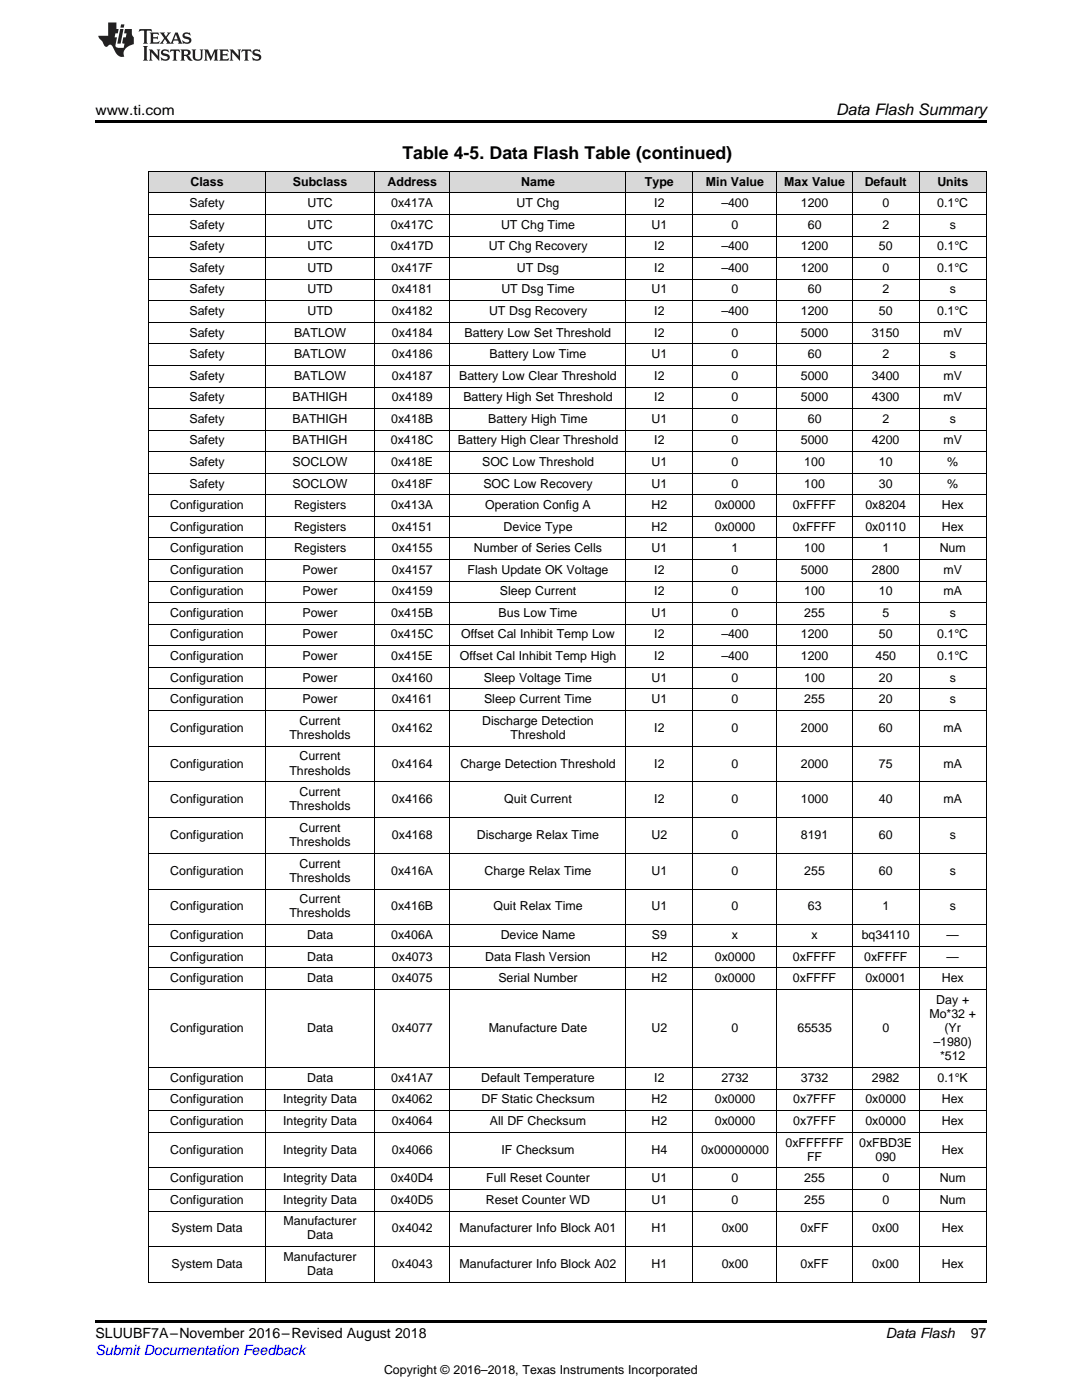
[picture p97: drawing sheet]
<svg xmlns="http://www.w3.org/2000/svg" width="216mm" height="279mm" viewBox="0 0 216 279" stroke-linecap="round" stroke-linejoin="round" font-family="sans-serif">
<defs><g id="words">
<text font-size="3.5" x="80.3" y="31.8">Table 4-5. Data Flash Table (continued)</text>
<text font-size="3.2" x="166.9" y="23">Data Flash Summary</text>
<g font-size="2.8">
<text x="19" y="23">www.ti.com</text>
<text x="19" y="267.1">SLUUBF7A–November 2016–Revised August 2018</text>
<text x="176.8" y="267.1">Data Flash</text>
<text x="193.7" y="267">97</text>
</g>
<text font-size="2.8" fill="#00f" x="19" y="270.4">Submit Documentation Feedback</text>
<g font-size="2.5">
<text x="37.8" y="41.3">Safety</text>
<text x="38" y="37">Class</text>
<text x="58.5" y="37">Subclass</text>
<text x="61.3" y="41.3">UTC</text>
<text x="77.3" y="37">Address</text>
<text x="78.1" y="41.3">0x417A</text>
<text x="103.1" y="41.3">UT Chg</text>
<text x="104" y="37">Name</text>
<text x="128.7" y="37">Type</text>
<text x="130.6" y="41.3">I2</text>
<text x="140.9" y="37">Min Value</text>
<text x="143.9" y="41.3">–400</text>
<text x="156.5" y="37">Max Value</text>
<text x="159.8" y="41.3">1200</text>
<text x="172.5" y="37">Default</text>
<text x="176.1" y="41.3">0</text>
<text x="187" y="41.3">0.1°C</text>
<text x="187" y="37">Units</text>
<text x="37.8" y="45.6">Safety</text>
<text x="61.3" y="45.6">UTC</text>
<text x="78" y="45.6">0x417C</text>
<text x="100" y="45.6">UT Chg Time</text>
<text x="130" y="45.6">U1</text>
<text x="146" y="45.6">0</text>
<text x="161.2" y="45.6">60</text>
<text x="176.1" y="45.6">2</text>
<text x="189.5" y="45.6">s</text>
<text x="37.8" y="50">Safety</text>
<text x="61.3" y="50">UTC</text>
<text x="78" y="50">0x417D</text>
<text x="97.5" y="50">UT Chg Recovery</text>
<text x="130.6" y="50">I2</text>
<text x="143.9" y="50">–400</text>
<text x="159.8" y="50">1200</text>
<text x="175.4" y="50">50</text>
<text x="187" y="50">0.1°C</text>
<text x="37.8" y="54.3">Safety</text>
<text x="37.8" y="58.6">Safety</text>
<text x="61.3" y="54.3">UTD</text>
<text x="61.3" y="58.6">UTD</text>
<text x="78.1" y="54.3">0x417F</text>
<text x="78.2" y="58.6">0x4181</text>
<text x="100" y="58.6">UT Dsg Time</text>
<text x="103.2" y="54.3">UT Dsg</text>
<text x="130" y="58.6">U1</text>
<text x="130.6" y="54.3">I2</text>
<text x="143.9" y="54.3">–400</text>
<text x="146" y="58.6">0</text>
<text x="159.8" y="54.3">1200</text>
<text x="161.2" y="58.6">60</text>
<text x="176.1" y="54.3">0</text>
<text x="176.1" y="58.6">2</text>
<text x="187" y="54.3">0.1°C</text>
<text x="189.5" y="58.6">s</text>
<text x="37.8" y="62.9">Safety</text>
<text x="61.3" y="62.9">UTD</text>
<text x="78.2" y="62.9">0x4182</text>
<text x="97.6" y="62.9">UT Dsg Recovery</text>
<text x="130.6" y="62.9">I2</text>
<text x="143.9" y="62.9">–400</text>
<text x="159.8" y="62.9">1200</text>
<text x="175.4" y="62.9">50</text>
<text x="187" y="62.9">0.1°C</text>
<text x="37.8" y="67.2">Safety</text>
<text x="37.8" y="71.5">Safety</text>
<text x="58.7" y="67.2">BATLOW</text>
<text x="58.7" y="71.5">BATLOW</text>
<text x="78.2" y="67.2">0x4184</text>
<text x="78.2" y="71.5">0x4186</text>
<text x="92.7" y="67.2">Battery Low Set Threshold</text>
<text x="97.7" y="71.5">Battery Low Time</text>
<text x="130" y="71.5">U1</text>
<text x="130.6" y="67.2">I2</text>
<text x="146" y="67.2">0</text>
<text x="146" y="71.5">0</text>
<text x="159.8" y="67.2">5000</text>
<text x="161.2" y="71.5">60</text>
<text x="174" y="67.2">3150</text>
<text x="176.1" y="71.5">2</text>
<text x="188.3" y="67.2">mV</text>
<text x="189.5" y="71.5">s</text>
<text x="37.8" y="75.8">Safety</text>
<text x="58.7" y="75.8">BATLOW</text>
<text x="78.2" y="75.8">0x4187</text>
<text x="91.6" y="75.8">Battery Low Clear Threshold</text>
<text x="130.6" y="75.8">I2</text>
<text x="146" y="75.8">0</text>
<text x="159.8" y="75.8">5000</text>
<text x="174" y="75.8">3400</text>
<text x="188.3" y="75.8">mV</text>
<text x="37.8" y="80.1">Safety</text>
<text x="58.4" y="80.1">BATHIGH</text>
<text x="78.2" y="80.1">0x4189</text>
<text x="92.5" y="80.1">Battery High Set Threshold</text>
<text x="130.6" y="80.1">I2</text>
<text x="146" y="80.1">0</text>
<text x="159.8" y="80.1">5000</text>
<text x="174" y="80.1">4300</text>
<text x="188.3" y="80.1">mV</text>
<text x="37.8" y="84.4">Safety</text>
<text x="37.8" y="88.7">Safety</text>
<text x="58.4" y="84.4">BATHIGH</text>
<text x="58.4" y="88.7">BATHIGH</text>
<text x="78" y="88.7">0x418C</text>
<text x="78.1" y="84.4">0x418B</text>
<text x="91.4" y="88.7">Battery High Clear Threshold</text>
<text x="97.4" y="84.4">Battery High Time</text>
<text x="130" y="84.4">U1</text>
<text x="130.6" y="88.7">I2</text>
<text x="146" y="84.4">0</text>
<text x="146" y="88.7">0</text>
<text x="159.8" y="88.7">5000</text>
<text x="161.2" y="84.4">60</text>
<text x="174" y="88.7">4200</text>
<text x="176.1" y="84.4">2</text>
<text x="188.3" y="88.7">mV</text>
<text x="189.5" y="84.4">s</text>
<text x="37.8" y="93">Safety</text>
<text x="58.4" y="93">SOCLOW</text>
<text x="78.1" y="93">0x418E</text>
<text x="96.2" y="93">SOC Low Threshold</text>
<text x="130" y="93">U1</text>
<text x="146" y="93">0</text>
<text x="160.5" y="93">100</text>
<text x="175.4" y="93">10</text>
<text x="189" y="93">%</text>
<text x="34" y="101.6">Configuration</text>
<text x="37.8" y="97.3">Safety</text>
<text x="58.4" y="97.3">SOCLOW</text>
<text x="58.7" y="101.6">Registers</text>
<text x="78.1" y="101.6">0x413A</text>
<text x="78.1" y="97.3">0x418F</text>
<text x="96.4" y="97.3">SOC Low Recovery</text>
<text x="96.8" y="101.6">Operation Config A</text>
<text x="130" y="97.3">U1</text>
<text x="130" y="101.6">H2</text>
<text x="142.6" y="101.6">0x0000</text>
<text x="146" y="97.3">0</text>
<text x="158.2" y="101.6">0xFFFF</text>
<text x="160.5" y="97.3">100</text>
<text x="172.7" y="101.6">0x8204</text>
<text x="175.4" y="97.3">30</text>
<text x="187.9" y="101.6">Hex</text>
<text x="189" y="97.3">%</text>
<text x="34" y="105.9">Configuration</text>
<text x="58.7" y="105.9">Registers</text>
<text x="78.2" y="105.9">0x4151</text>
<text x="100.5" y="105.9">Device Type</text>
<text x="130" y="105.9">H2</text>
<text x="142.6" y="105.9">0x0000</text>
<text x="158.2" y="105.9">0xFFFF</text>
<text x="172.7" y="105.9">0x0110</text>
<text x="187.9" y="105.9">Hex</text>
<text x="34" y="110.2">Configuration</text>
<text x="58.7" y="110.2">Registers</text>
<text x="78.2" y="110.2">0x4155</text>
<text x="94.6" y="110.2">Number of Series Cells</text>
<text x="130" y="110.2">U1</text>
<text x="146" y="110.2">1</text>
<text x="160.5" y="110.2">100</text>
<text x="176.1" y="110.2">1</text>
<text x="187.5" y="110.2">Num</text>
<text x="34" y="114.5">Configuration</text>
<text x="34" y="118.8">Configuration</text>
<text x="60.4" y="114.5">Power</text>
<text x="60.4" y="118.8">Power</text>
<text x="78.2" y="114.5">0x4157</text>
<text x="78.2" y="118.8">0x4159</text>
<text x="93.3" y="114.5">Flash Update OK Voltage</text>
<text x="99.7" y="118.8">Sleep Current</text>
<text x="130.6" y="114.5">I2</text>
<text x="130.6" y="118.8">I2</text>
<text x="146" y="114.5">0</text>
<text x="146" y="118.8">0</text>
<text x="159.8" y="114.5">5000</text>
<text x="160.5" y="118.8">100</text>
<text x="174" y="114.5">2800</text>
<text x="175.4" y="118.8">10</text>
<text x="188.3" y="114.5">mV</text>
<text x="188.3" y="118.8">mA</text>
<text x="34" y="123.1">Configuration</text>
<text x="60.4" y="123.1">Power</text>
<text x="78.1" y="123.1">0x415B</text>
<text x="99.5" y="123.1">Bus Low Time</text>
<text x="130" y="123.1">U1</text>
<text x="146" y="123.1">0</text>
<text x="160.5" y="123.1">255</text>
<text x="176.1" y="123.1">5</text>
<text x="189.5" y="123.1">s</text>
<text x="34" y="127.4">Configuration</text>
<text x="34" y="131.7">Configuration</text>
<text x="60.4" y="127.4">Power</text>
<text x="60.4" y="131.7">Power</text>
<text x="78" y="127.4">0x415C</text>
<text x="78.1" y="131.7">0x415E</text>
<text x="91.8" y="131.7">Offset Cal Inhibit Temp High</text>
<text x="92" y="127.4">Offset Cal Inhibit Temp Low</text>
<text x="130.6" y="127.4">I2</text>
<text x="130.6" y="131.7">I2</text>
<text x="143.9" y="127.4">–400</text>
<text x="143.9" y="131.7">–400</text>
<text x="159.8" y="127.4">1200</text>
<text x="159.8" y="131.7">1200</text>
<text x="174.7" y="131.7">450</text>
<text x="175.4" y="127.4">50</text>
<text x="187" y="127.4">0.1°C</text>
<text x="187" y="131.7">0.1°C</text>
<text x="34" y="136">Configuration</text>
<text x="60.4" y="136">Power</text>
<text x="78.2" y="136">0x4160</text>
<text x="96.5" y="136">Sleep Voltage Time</text>
<text x="130" y="136">U1</text>
<text x="146" y="136">0</text>
<text x="160.5" y="136">100</text>
<text x="175.4" y="136">20</text>
<text x="189.5" y="136">s</text>
<text x="34" y="140.3">Configuration</text>
<text x="60.4" y="140.3">Power</text>
<text x="78.2" y="140.3">0x4161</text>
<text x="96.6" y="140.3">Sleep Current Time</text>
<text x="130" y="140.3">U1</text>
<text x="146" y="140.3">0</text>
<text x="160.5" y="140.3">255</text>
<text x="175.4" y="140.3">20</text>
<text x="189.5" y="140.3">s</text>
<text x="34" y="146">Configuration</text>
<text x="57.7" y="147.5">Thresholds</text>
<text x="59.8" y="144.6">Current</text>
<text x="78.2" y="146">0x4162</text>
<text x="96.2" y="144.6">Discharge Detection</text>
<text x="101.9" y="147.5">Threshold</text>
<text x="130.6" y="146">I2</text>
<text x="146" y="146">0</text>
<text x="159.8" y="146">2000</text>
<text x="175.4" y="146">60</text>
<text x="188.3" y="146">mA</text>
<text x="34" y="153.2">Configuration</text>
<text x="57.7" y="154.6">Thresholds</text>
<text x="59.8" y="151.8">Current</text>
<text x="78.2" y="153.2">0x4164</text>
<text x="91.9" y="153.2">Charge Detection Threshold</text>
<text x="130.6" y="153.2">I2</text>
<text x="146" y="153.2">0</text>
<text x="159.8" y="153.2">2000</text>
<text x="175.4" y="153.2">75</text>
<text x="188.3" y="153.2">mA</text>
<text x="34" y="160.3">Configuration</text>
<text x="57.7" y="161.7">Thresholds</text>
<text x="59.8" y="158.9">Current</text>
<text x="78.2" y="160.3">0x4166</text>
<text x="100.6" y="160.3">Quit Current</text>
<text x="130.6" y="160.3">I2</text>
<text x="146" y="160.3">0</text>
<text x="159.8" y="160.3">1000</text>
<text x="175.4" y="160.3">40</text>
<text x="188.3" y="160.3">mA</text>
<text x="34" y="167.4">Configuration</text>
<text x="59.8" y="166">Current</text>
<text x="78.2" y="167.4">0x4168</text>
<text x="95.1" y="167.4">Discharge Relax Time</text>
<text x="130" y="167.4">U2</text>
<text x="146" y="167.4">0</text>
<text x="159.8" y="167.4">8191</text>
<text x="175.4" y="167.4">60</text>
<text x="189.5" y="167.4">s</text>
<text x="57.7" y="168.8">Thresholds</text>
<text x="59.8" y="173.1">Current</text>
<text x="34" y="174.6">Configuration</text>
<text x="57.7" y="176">Thresholds</text>
<text x="78.1" y="174.6">0x416A</text>
<text x="96.7" y="174.6">Charge Relax Time</text>
<text x="130" y="174.6">U1</text>
<text x="146" y="174.6">0</text>
<text x="160.5" y="174.6">255</text>
<text x="175.4" y="174.6">60</text>
<text x="189.5" y="174.6">s</text>
<text x="34" y="181.7">Configuration</text>
<text x="57.7" y="183.1">Thresholds</text>
<text x="59.8" y="180.3">Current</text>
<text x="78.1" y="181.7">0x416B</text>
<text x="98.5" y="181.7">Quit Relax Time</text>
<text x="130" y="181.7">U1</text>
<text x="146" y="181.7">0</text>
<text x="161.2" y="181.7">63</text>
<text x="176.1" y="181.7">1</text>
<text x="189.5" y="181.7">s</text>
<text x="34" y="187.4">Configuration</text>
<text x="34" y="191.7">Configuration</text>
<text x="61.3" y="187.4">Data</text>
<text x="61.3" y="191.7">Data</text>
<text x="78.1" y="187.4">0x406A</text>
<text x="78.2" y="191.7">0x4073</text>
<text x="96.8" y="191.7">Data Flash Version</text>
<text x="99.9" y="187.4">Device Name</text>
<text x="130" y="191.7">H2</text>
<text x="130.1" y="187.4">S9</text>
<text x="142.6" y="191.7">0x0000</text>
<text x="146" y="187.4">x</text>
<text x="158.2" y="191.7">0xFFFF</text>
<text x="161.9" y="187.4">x</text>
<text x="171.9" y="187.4">bq34110</text>
<text x="172.4" y="191.7">0xFFFF</text>
<text x="188.9" y="187.4">—</text>
<text x="188.9" y="191.7">—</text>
<text x="34" y="196">Configuration</text>
<text x="61.3" y="196">Data</text>
<text x="78.2" y="196">0x4075</text>
<text x="99.4" y="196">Serial Number</text>
<text x="130" y="196">H2</text>
<text x="142.6" y="196">0x0000</text>
<text x="158.2" y="196">0xFFFF</text>
<text x="172.7" y="196">0x0001</text>
<text x="187.9" y="196">Hex</text>
<text x="185.5" y="203.1">Mo*32 +</text>
<text x="186.8" y="200.3">Day +</text>
<text x="34" y="206">Configuration</text>
<text x="61.3" y="206">Data</text>
<text x="78.2" y="206">0x4077</text>
<text x="97.5" y="206">Manufacture Date</text>
<text x="130" y="206">U2</text>
<text x="146" y="206">0</text>
<text x="159.1" y="206">65535</text>
<text x="176.1" y="206">0</text>
<text x="186.3" y="208.8">–1980)</text>
<text x="188.5" y="206">(Yr</text>
<text x="34" y="215.9">Configuration</text>
<text x="61.3" y="215.9">Data</text>
<text x="78.1" y="215.9">0x41A7</text>
<text x="96" y="215.9">Default Temperature</text>
<text x="130.6" y="215.9">I2</text>
<text x="143.9" y="215.9">2732</text>
<text x="159.8" y="215.9">3732</text>
<text x="174" y="215.9">2982</text>
<text x="187.1" y="215.9">0.1°K</text>
<text x="187.6" y="211.6">*512</text>
<text x="34" y="220.2">Configuration</text>
<text x="56.5" y="220.2">Integrity Data</text>
<text x="78.2" y="220.2">0x4062</text>
<text x="96.1" y="220.2">DF Static Checksum</text>
<text x="130" y="220.2">H2</text>
<text x="142.6" y="220.2">0x0000</text>
<text x="158.3" y="220.2">0x7FFF</text>
<text x="172.7" y="220.2">0x0000</text>
<text x="187.9" y="220.2">Hex</text>
<text x="34" y="224.5">Configuration</text>
<text x="56.5" y="224.5">Integrity Data</text>
<text x="78.2" y="224.5">0x4064</text>
<text x="97.8" y="224.5">All DF Checksum</text>
<text x="130" y="224.5">H2</text>
<text x="142.6" y="224.5">0x0000</text>
<text x="158.3" y="224.5">0x7FFF</text>
<text x="172.7" y="224.5">0x0000</text>
<text x="187.9" y="224.5">Hex</text>
<text x="34" y="230.2">Configuration</text>
<text x="56.5" y="230.2">Integrity Data</text>
<text x="78.2" y="230.2">0x4066</text>
<text x="100" y="230.2">IF Checksum</text>
<text x="130" y="230.2">H4</text>
<text x="139.9" y="230.2">0x00000000</text>
<text x="156.7" y="228.8">0xFFFFFF</text>
<text x="161" y="231.6">FF</text>
<text x="171.4" y="228.8">0xFBD3E</text>
<text x="174.7" y="231.6">090</text>
<text x="187.9" y="230.2">Hex</text>
<text x="34" y="235.9">Configuration</text>
<text x="56.5" y="235.9">Integrity Data</text>
<text x="78" y="235.9">0x40D4</text>
<text x="97" y="235.9">Full Reset Counter</text>
<text x="130" y="235.9">U1</text>
<text x="146" y="235.9">0</text>
<text x="160.5" y="235.9">255</text>
<text x="176.1" y="235.9">0</text>
<text x="187.5" y="235.9">Num</text>
<text x="34" y="240.2">Configuration</text>
<text x="34.2" y="246">System Data</text>
<text x="56.5" y="240.2">Integrity Data</text>
<text x="56.6" y="244.5">Manufacturer</text>
<text x="78" y="240.2">0x40D5</text>
<text x="78.2" y="246">0x4042</text>
<text x="91.7" y="246">Manufacturer Info Block A01</text>
<text x="96.9" y="240.2">Reset Counter WD</text>
<text x="130" y="240.2">U1</text>
<text x="130" y="246">H1</text>
<text x="144" y="246">0x00</text>
<text x="146" y="240.2">0</text>
<text x="159.7" y="246">0xFF</text>
<text x="160.5" y="240.2">255</text>
<text x="174.1" y="246">0x00</text>
<text x="176.1" y="240.2">0</text>
<text x="187.5" y="240.2">Num</text>
<text x="187.9" y="246">Hex</text>
<text x="56.6" y="251.7">Manufacturer</text>
<text x="61.3" y="247.4">Data</text>
<text x="34.2" y="253.1">System Data</text>
<text x="61.3" y="254.5">Data</text>
<text x="78.2" y="253.1">0x4043</text>
<text x="91.7" y="253.1">Manufacturer Info Block A02</text>
<text x="130" y="253.1">H1</text>
<text x="144" y="253.1">0x00</text>
<text x="159.7" y="253.1">0xFF</text>
<text x="174.1" y="253.1">0x00</text>
<text x="187.9" y="253.1">Hex</text>
<text x="76.6" y="274.2">Copyright © 2016–2018, Texas Instruments Incorporated</text>
</g>
</g></defs>
<g fill="#d8d8d8">
<path d="M29.6 34.3h23.4v4.3h-23.4z"/>
<path d="M53 34.3h21.8v4.3h-21.8z"/>
<path d="M74.8 34.3h15v4.3h-15z"/>
<path d="M89.8 34.3h35.1v4.3h-35.1z"/>
<path d="M124.9 34.3h13.4v4.3h-13.4z"/>
<path d="M138.3 34.3h16.7v4.3h-16.7z"/>
<path d="M155 34.3h15.1v4.3h-15.1z"/>
<path d="M170.1 34.3h13.3v4.3h-13.3z"/>
<path d="M183.4 34.3h13.4v4.3h-13.4z"/>
</g>
<path d="M19 24h177.8v.6h-177.8zM19 263.5h177.8v.6h-177.8z" fill="#000"/>
<g fill="none" stroke="#000" stroke-width=".2">
<path d="M29.6 38.5h167.2M29.6 34.2h167.2M29.7 34.3v221.7M53 34.3v221.7M74.7 34.3v221.7M89.8 34.3v221.7M124.9 34.3v221.7M138.3 34.3v221.7M155 34.3v221.7M170 34.3v221.7M183.4 34.3v221.7M196.8 34.3v221.7"/>
<path d="M29.6 55.7h167.2M29.6 51.4h167.2M29.6 47.1h167.2M29.6 42.8h167.2M29.6 77.2h167.2M29.6 72.9h167.2M29.6 68.6h167.2M29.6 64.3h167.2M29.6 60h167.2M29.6 98.8h167.2M29.6 94.5h167.2M29.6 90.2h167.2"/>
<path d="M29.6 85.8h167.2M29.6 81.5h167.2M29.6 116h167.2M29.6 111.7h167.2M29.6 107.4h167.2M29.6 103.1h167.2M29.6 137.5h167.2M29.6 133.2h167.2M29.6 128.9h167.2M29.6 124.6h167.2M29.6 120.3h167.2M29.6 156.1h167.2"/>
<path d="M29.6 148.9h167.2M29.6 141.8h167.2M29.6 177.4h167.2M29.6 170.3h167.2M29.6 163.2h167.2M29.6 197.5h167.2M29.6 193.2h167.2M29.6 188.9h167.2M29.6 184.6h167.2M29.6 217.4h167.2M29.6 213.1h167.2M29.6 237.4h167.2"/>
<path d="M29.6 233.1h167.2M29.6 226h167.2M29.6 221.7h167.2M29.6 256h167.2M29.6 248.8h167.2M29.6 241.7h167.2"/>
</g>
<g fill="#231f20">
<path d="M27.8 5.8l-.1 .6 .5-.3h.5l.1 .2v2.1l-.3 .3h1l-.2-.3v-2.1v-.2h.6l.4 .3-.1-.6zM29.9 6.5l.2 .4v1.5l-.2 .3h1.8l.1-.5a1.04 1.04 0 0 1-1.2 .1v-.6h.5l.4 .2v-.7l-.4 .2h-.5v-.6h.8l.3 .2-.1-.5zM31.9 6.5l.9 1.1-1 1.1h.9l-.2-.2 .4-.7 .5 .7-.2 .2h1.5l-.2-.2 .1-.4h.9l.2 .4-.2 .2h.9l-.2-.3-.7-1.9h-.5l-.9 2.1-.8-1.1 .8-1h-.8l.2 .3-.4 .5-.4-.6 .2-.2zM35.1 6.9l.4 .9h-.8zM36.6 6.6a.63 .63 0 0 0-.2 .7 .63 .63 0 0 0 .6 .4l.6 .2 .2 .2a.75 .75 0 0 1-.8 .4 .75 .75 0 0 1-.6-.5l.1 .7 .2-.1a1.11 1.11 0 0 0 1.5-.5 1.13 1.13 0 0 0-1.3-.9v-.3a1.04 1.04 0 0 1 1.1 .2l-.1-.6-.2 .1-.5-.1zM28.5 9.2l.3 .3v2.2l-.3 .4h1l-.2-.4v-2.2l.2-.3zM29.7 9.9l.2 .3v1.5l-.2 .4h.7l-.2-.4v-1.3l1.6 1.7v-1.9l.2-.3h-.7l.2 .3v.9l-1.1-1.2zM32.3 10a.62 .62 0 0 0-.2 .7 .62 .62 0 0 0 .6 .4l.6 .2 .2 .2a.76 .76 0 0 1-.8 .4 .76 .76 0 0 1-.6-.5l.1 .7 .2-.1a1.11 1.11 0 0 0 1.5-.6 1.13 1.13 0 0 0-1.3-.8v-.3a1.04 1.04 0 0 1 1.1 .1l-.1-.5-.2 .1-.5-.2zM34 9.9l-.1 .6a.61 .61 0 0 1 .7-.3l.1 1.5-.3 .4h1l-.3-.4 .1-1.5a.63 .63 0 0 1 .7 .3l-.1-.6zM36 9.9l.2 .3v1.5l-.2 .4h.9l-.2-.2v-.7l.6 .2a.76 .76 0 0 0 1.1 .6l-1-.9a.58 .58 0 0 0 .6-.6 .58 .58 0 0 0-.5-.6zM36.7 10.2l.1-.1a.45 .45 0 0 1 .6 .1 .45 .45 0 0 1 .1 .5l-.8 .2zM38.2 9.9l.2 .2a2.17 2.17 0 0 0 .4 1.9 .99 .99 0 0 0 1.6-.7v-1.1l.2-.3h-.7l.1 .2a1.92 1.92 0 0 1-.1 1.7 .6 .6 0 0 1-1-.5v-1.1l.2-.3zM40.7 9.9l.2 .3v1.5l-.2 .4h.7l-.2-.4v-1.4l.8 1.8 .9-1.8v1.4l-.2 .4h.9l-.3-.4v-1.5l.3-.3h-.8l-.6 1.4-.7-1.4zM43.7 9.9l.3 .3v1.5l-.3 .4h1.9l.1-.6a1.04 1.04 0 0 1-1.3 .2v-.6h.6l.4 .1v-.6l-.4 .2h-.6l.1-.6h.7l.4 .2-.1-.5zM45.8 9.9l.2 .3v1.5l-.2 .4h.8l-.3-.4v-1.3l1.6 1.7v-1.9l.2-.3h-.7l.2 .3v.9l-1.1-1.2zM48.3 9.9l-.1 .6a.61 .61 0 0 1 .7-.3v1.5l-.2 .4h.9l-.2-.4v-1.5a.63 .63 0 0 1 .8 .3l-.1-.6zM50.6 10a.62 .62 0 0 0-.2 .7 .62 .62 0 0 0 .6 .4l.6 .2 .1 .2a.76 .76 0 0 1-.7 .4 .76 .76 0 0 1-.6-.5l.1 .7 .1-.1a1.11 1.11 0 0 0 1.5-.6 1.13 1.13 0 0 0-1.2-.8l-.1-.3a1.04 1.04 0 0 1 1.2 .1l-.2-.5-.1 .1-.5-.2z"/>
<path d="M21.6 4.5v2.6h-2l.1 .4 .8 .9a.91 .91 0 0 0 .9 .9 .56 .56 0 0 1 .5-.4 .56 .56 0 0 1 .5 .3l.4 .8a1.53 1.53 0 0 0 2 1.3 1.54 1.54 0 0 1 1-2.1l.9-.4-.1-1.4a1.52 1.52 0 0 1-.3-1.6h-1.4l-.1 .9h.5l-.2 .8h-.5l-.2 .9v.2l.4 .1-.1 .9a1.93 1.93 0 0 1-1.6-.3l.2-1.8h-.4l.1-.8h.5l.2-.9h-.5v-1.3zM24 5.8l-.6 2.9h.7l.5-2.9zM24.2 4.9l-.2 .6h.7l.1-.6z"/>
</g>
<use href="#words"/>
</svg>
